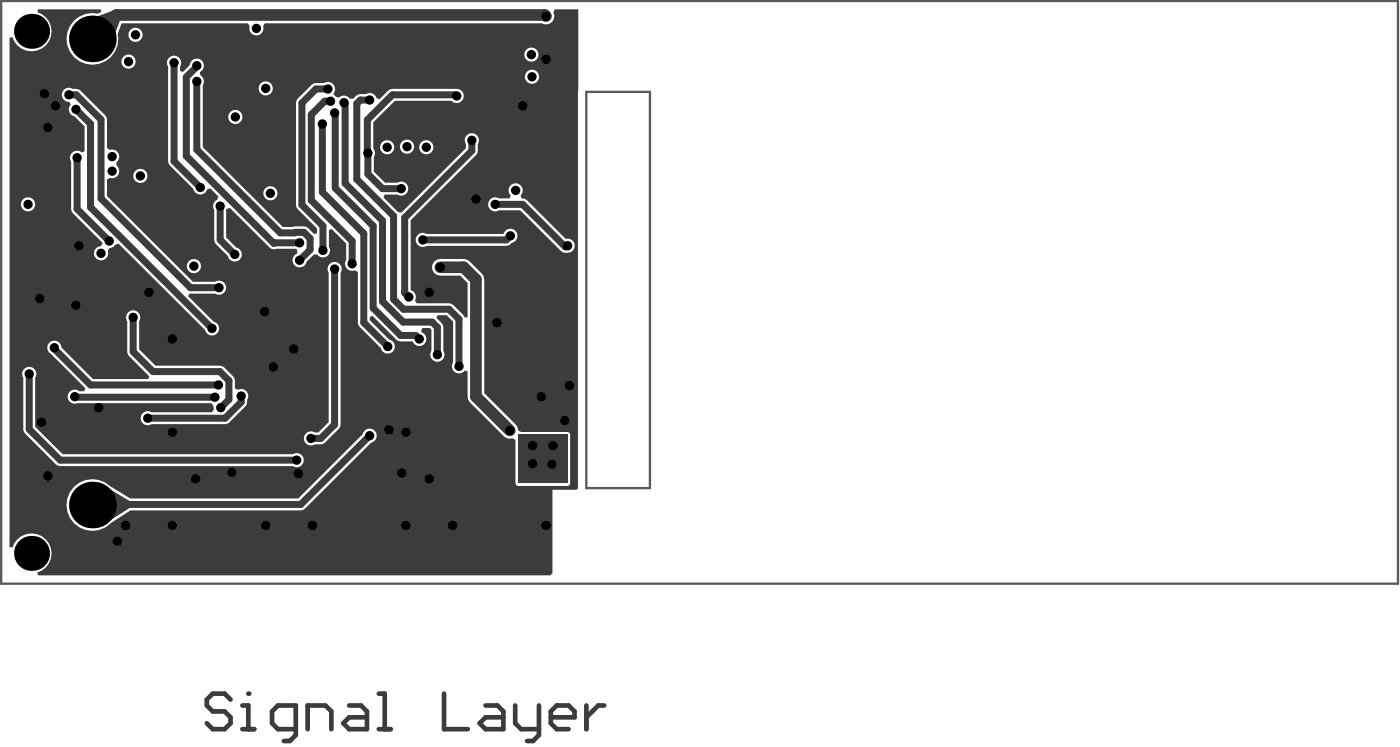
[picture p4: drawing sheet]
<svg xmlns="http://www.w3.org/2000/svg" width="200mm" height="107mm" viewBox="0 0 200 107" stroke-linecap="round" stroke-linejoin="round" font-family="sans-serif">
<path d="M.2 .1h199.2v83.1h-199.2zM83.6 13.1h9.1v56.5h-9.1z" fill="none" stroke="#5a5a5a" stroke-width=".33"/>
<g fill="#3c3c3c">
<path d="M13.9 2.3l2.1-.7 1.2 1.1-.8 2.1z"/>
<path d="M15.5 69.6l3 1.8v1l-2.9 1.9z"/>
<path d="M1.4 5.4l.4-.1a2.85 2.85 0 0 0 4.7 1.2 2.85 2.85 0 0 0-1.2-4.7l.1-.5h9v.4l-.5 .3a3.7 3.7 0 0 0-4.4 3.3 3.7 3.7 0 0 0 3.9 3.9 3.7 3.7 0 0 0 3.4-4.4l.5-1.5h18l.3 .4a1.01 1.01 0 0 0 1 1.4 1.01 1.01 0 0 0 .9-1.4l.3-.4h39.5a1.16 1.16 0 0 0 1.4-.1 1.16 1.16 0 0 0 .2-1.4l.2-.5h3.4l-.1 68.3-.2 .3h-3.4v11.9l-.3 .3h-73.1l-.1-.5a2.85 2.85 0 0 0 1.2-4.7 2.85 2.85 0 0 0-4.7 1.2l-.4-.1zM18.3 5a1.02 1.02 0 0 0 2 0 1.02 1.02 0 0 0-2 0zM74.8 7.8a1.02 1.02 0 0 0 2 0 1.02 1.02 0 0 0-2 0zM17.3 8.8a1.02 1.02 0 0 0 2 0 1.02 1.02 0 0 0-2 0zM74.9 10.9a1.02 1.02 0 0 0 2 0 1.02 1.02 0 0 0-2 0zM36.9 12.6a1.02 1.02 0 0 0 2 0 1.02 1.02 0 0 0-2 0zM24.1 8.2a.97 .97 0 0 0-.1 1.3v13.8l3.6 3.7a1 1 0 0 0 .9 .8 1 1 0 0 0 1-.8l.5-.1 1.1 1.1-.1 .5a.99 .99 0 0 0-.4 1.4v4.6l1.9 2a1.01 1.01 0 0 0 1.7 .5 1.01 1.01 0 0 0-.5-1.7l-1.5-1.4v-4l.1-.1 .5-.1 5.7 5.6a.83 .83 0 0 0 .9 .2h2.8l.1 .1 .1 .4-.1 .2a1.01 1.01 0 0 0-.2 1.7 1.01 1.01 0 0 0 1.6-.5l1.1-1.1a.84 .84 0 0 1 .9 .3 1 1 0 0 0 1.1-.2 1 1 0 0 0 .1-1.2v-2.4l.4-.1 2.1 2v2.4a1 1 0 0 0 .1 1.2 1 1 0 0 0 1.1 .3l.4 .2 .1 7.5 3.2 3.4a1.01 1.01 0 0 0 1.7 .4 1.01 1.01 0 0 0-.5-1.6l-2.8-2.8v-.5l.4-.2 3.7 3.6 2.1 .1a1.01 1.01 0 0 0 1.6 .4 1.01 1.01 0 0 0-.3-1.7l-.2-.2 .3-.4h1l.2 .2v3.1a1.01 1.01 0 0 0 .9 1.5 1.01 1.01 0 0 0 .8-1.5v-3.4l-.2-.6-.7-.7 .1-.4h1.3l.9 .9v5.8a1 1 0 0 0 .3 1.4 1 1 0 0 0 1.4-.3l.4 .2v3.6l.1 .4 .2 .4 4.9 4.8 .4 .3 .4 .1 .4-.1 .4 .2v6.3l.1 .2 .3 .1h7.1l.2-.1 .1-.2v-7l-.1-.3-.2-.1h-6.7l-.4-.2-.1-.5-.2-.3-4.5-4.5v-16.2l-.1-.5-.3-.4-1.7-1.7-.4-.3-.5-.1h-3.3a1.19 1.19 0 0 0-1.2 1.2 1.19 1.19 0 0 0 1.2 1.2h2.8l1.1 1.1v4.8l-.4 .1-.2-.4-1.7-1.6h-5l-.2-.5a.97 .97 0 0 0-.6-1.4v-10l9.3-9.3 .2-.6v-1a1.01 1.01 0 0 0-.8-1.5 1.01 1.01 0 0 0-.9 1.5v.7l-9.1 9.1-.5-.1-2.1-2 .2-.4h1.8a1.01 1.01 0 0 0 1.5-.9 1.01 1.01 0 0 0-1.5-.8h-1.8l-1.6-1.6v-2.1a.93 .93 0 0 0-.1-1.2v-3.8l3.1-3h8.1a1.02 1.02 0 0 0 1.7-.4 1.02 1.02 0 0 0-1.1-1.3h-9l-.6 .2-1.3 1.2-.4-.1a.98 .98 0 0 0-1.5-.6 1.59 1.59 0 0 0-1.8 .7l-.5-.1a1.01 1.01 0 0 0-1.6-.1l-.4-.1-.4-.3a1.05 1.05 0 0 0 .1-1.4 1.05 1.05 0 0 0-1.4-.3h-1.1l-.6 .3-2 2-.3 .6v14.5l.3 .6 2.7 2.8v.6l-.4 .2a2.49 2.49 0 0 0-3-1h-1.5l-11.4-11.4v-8.9a.95 .95 0 0 0-.3-1.3l-.1-.5a1.01 1.01 0 0 0 .1-1.8 1.01 1.01 0 0 0-1.5 .8l-1 1-.4-.2v-.6a1.01 1.01 0 0 0-.3-1.4 1.01 1.01 0 0 0-1.3 .1zM32.5 16.7a1.05 1.05 0 0 0 2.1 0 1.05 1.05 0 0 0-2.1 0zM9.1 12.8a1.01 1.01 0 0 0-.2 1.1 1.01 1.01 0 0 0 1 .6l.2 .4a.99 .99 0 0 0 .5 1.7l1.5 1.4v3.5l-.5 .2a1 1 0 0 0-1.3 0 1 1 0 0 0-.2 1.3l.1 7.1 4.4 4.5-.2 .5a1.01 1.01 0 0 0-1 1.2 1.01 1.01 0 0 0 1.3 .8 1.01 1.01 0 0 0 .7-1.3l.2-.4 .4-.1 .4-.4 .5-.1 12.4 12.3a1.01 1.01 0 0 0 1.7 .5 1.01 1.01 0 0 0-.5-1.7l-3.7-3.7 .2-.3h3.7a1.01 1.01 0 0 0 1.6-.9 1.01 1.01 0 0 0-1.6-.8h-3.2l-12.2-12.2v-2.4l.4-.2a1 1 0 0 0 1.2-.5 1 1 0 0 0-.3-1.3v-.5a1 1 0 0 0 .3-1.2 1 1 0 0 0-1.2-.5l-.4-.3-.1-4.4-3.7-3.8-.3-.2h-.8a.97 .97 0 0 0-1.3 .1zM57 20.9a1.05 1.05 0 0 0 2.1 0 1.05 1.05 0 0 0-2.1 0zM59.8 21a1.02 1.02 0 0 0 2 0 1.02 1.02 0 0 0-2 0zM54.2 21a1.02 1.02 0 0 0 2 0 1.02 1.02 0 0 0-2 0zM19 25.1a1.02 1.02 0 0 0 2 0 1.02 1.02 0 0 0-2 0zM69.9 28.4a1.01 1.01 0 0 0-.1 1.4 1.01 1.01 0 0 0 1.4 .2h3l5.8 5.8a1.21 1.21 0 0 0 2-.8 1 1 0 0 0-1.3-.9l-5.6-5.6-.2-.1-.5-.1-.1-.4a1.02 1.02 0 0 0 0-1.5 1.02 1.02 0 0 0-1.5 0 1.02 1.02 0 0 0 0 1.5l-.1 .4h-1.5a.97 .97 0 0 0-1.3 .1zM37.5 27.6a1.05 1.05 0 0 0 2.1 0 1.05 1.05 0 0 0-2.1 0zM3 29.1a1.02 1.02 0 0 0 2 0 1.02 1.02 0 0 0-2 0zM59.6 33.5a1.01 1.01 0 0 0-.1 1.3 1.01 1.01 0 0 0 1.3 .3h11.4l.3-.1 .5-.4a1.01 1.01 0 0 0 .5-1.7 1.01 1.01 0 0 0-1.7 .5h-11a.97 .97 0 0 0-1.2 .1zM26.6 38a1.05 1.05 0 0 0 2.1 0 1.05 1.05 0 0 0-2.1 0zM7 48.9a1 1 0 0 0 .2 1.6l5 4.9-.2 .4h-.7a1.01 1.01 0 0 0-1.6 .6 1.01 1.01 0 0 0 1.4 1.1h19a1.05 1.05 0 0 1 .4 .9l-.3 .4h-8.6a1.01 1.01 0 0 0-1.5 .8 1.01 1.01 0 0 0 1.5 .9l10.8-.1 2.6-2.4 .2-.3v-.7a1 1 0 0 0-.1-1.2 1 1 0 0 0-1.2-.2l-.4-.2-.1-1.4-1.7-1.8h-9.5l-2.4-2.4v-4a1.01 1.01 0 0 0-.8-1.5 1.01 1.01 0 0 0-.9 1.5l.1 4.7 3.1 3.1-.1 .5h-7.9l-4.5-4.5a1.02 1.02 0 0 0-.7-1 1.02 1.02 0 0 0-1.1 .3zM47 37.7a.96 .96 0 0 0-.1 1.2v21.3l-1.5 1.5h-.5a1.01 1.01 0 0 0-1.6 .8 1.01 1.01 0 0 0 1.6 .9h.9l.6-.3 1.9-1.9 .3-.6v-21.7a1.01 1.01 0 0 0-.2-1.3 1.01 1.01 0 0 0-1.4 .1zM3.4 52.6a.96 .96 0 0 0-.1 1.3l.1 7.6 4.9 4.9 33.5 .1a1.01 1.01 0 0 0 1.5-.9 1.01 1.01 0 0 0-1.5-.8h-32.9l-3.9-3.9v-7a1.01 1.01 0 0 0-.2-1.4 1.01 1.01 0 0 0-1.4 .1zM10.6 69.4a3.7 3.7 0 0 0 0 5.3 3.7 3.7 0 0 0 5.2-.1l2.8-1.8 24.6-.1 9.7-9.6a1.01 1.01 0 0 0 .5-1.7 1.01 1.01 0 0 0-1.7 .5l-9.2 9.2h-23.9l-2.9-1.8a3.7 3.7 0 0 0-5.1 .1z"/>
</g>
<g fill="none" stroke="#3c3c3c" stroke-width="1">
<path d="M9.8 13.5h1.1l3.5 3.6v11.2l12.8 12.7h4M10.8 15.6l2.1 2.1v11.9l17.3 17.2M24.8 8.9v14.1l3.8 3.7M28.1 11.6v9.7l11.9 11.9 3.3-.1 .9 .9v1.6l-1.5 1.5M28.1 9.4v.1l-1.5 1.5v11.2l12.5 12.5v-.1h3.6M46 17.7v9.7l5.9 5.9v12.7l3.4 3.4M46.8 12.7h-1.7l-2 2v14.5l3 3v3.5M47.1 14.4h-.8l-1.9 1.9v12.3l5.8 5.8v3.2M47.8 16.1v10.7l5.4 5.4v11.7l3.9 3.9h2.2l.5 .5M49.2 14.6v11.6l5.4 5.3v11.5l2.9 2.9h4.1l.8 .8v3.9M52.7 14.3h-1.3l-.5 .5v10.8l5.2 5.2v11.9l1.5 1.4h6.4l1.5 1.4v6.7M65.1 13.7l-.1-.2h-9l-3.6 3.6v4.9"/>
<path d="M11 22.5v7.3l4.6 4.6M31.4 29.4v4.8l2.1 2.1M47.7 38.4v22.2l-1.9 1.9h-1.5M52.5 21.8v3l2.1 2.1h2.6M67.3 20v1.5l-9.6 9.6v10.7l.6 .6M70.6 29.1h3.9l6.1 6.1 .2-.2h.2M72.8 33.6l-.6 .6h-11.9M4.2 53.3v7.9l4.4 4.4h33.7M7.7 49.6v.2l5.2 5.1h18.3M10.7 56.6v.1h20M19 45.3v4.9l2.8 2.8h9.6l1.3 1.3v2.7l-1.2 1.2M34.4 56.5v.9l-2.3 2.2h-11"/>
<path d="M52.7 62.1l-9.8 9.8h-28.6"/>
</g>
<path d="M77.9 2.3l-.2-.2h-61.1l-3.3 3.4M62.8 38.1h3.3l1.8 1.8v16.7l4.8 4.8" fill="none" stroke="#3c3c3c" stroke-width="1.7"/>
<path d="M73.9 62h7.1v7h-7.1z" fill-rule="evenodd" fill="#3c3c3c"/>
<path d="M32.9 99.8l-.9-.9h-1.7l-.8 .9v.8l.8 .9h1.7l.9 .8v.9l-.9 .8h-1.7l-.8-.8M34.6 104h1.7M34.6 100.6h.8v3.4" fill="none" stroke="#3c3c3c" stroke-width=".67"/>
<circle cx="35.4" cy="98.9" r=".33" fill="#3c3c3c"/>
<path d="M54 98.9h.9v5.1M63.3 98.9v5.1h3.4M42.2 104h-2.6l-.8-.8v-1.7l.8-.9h2.6v4.2l-.9 .9h-.8M43.9 104v-3.4h2.5l.9 .9v2.5M49.8 100.6h1.7l.8 .9v2.5h-2.5l-.8-.8 .8-.9h2.5M54 104h1.7M69.3 100.6h1.6l.9 .9v2.5h-2.5l-.9-.8 .9-.9h2.5M73.5 100.6v2.6l.8 .8h2.6M76.9 100.6v4.2l-.9 .9h-.8M78.6 102.3h3.3v-.8l-.8-.9h-1.7l-.8 .9v1.7l.8 .8h1.7M83.6 100.6v3.4M86.2 100.6h-.9l-1.7 1.7" fill="none" stroke="#3c3c3c" stroke-width=".67"/>
<g fill="#000">
<circle cx="4.5" cy="4.5" r="2.5"/>
<circle cx="6.3" cy="13.4" r=".67"/>
<circle cx="6.8" cy="18.2" r=".67"/>
<circle cx="7.9" cy="15.1" r=".67"/>
<circle cx="9.8" cy="13.5" r=".67"/>
<circle cx="10.8" cy="15.6" r=".67"/>
<circle cx="13.2" cy="5.5" r="3.3"/>
<circle cx="18.3" cy="8.8" r=".67"/>
<circle cx="19.3" cy="5" r=".67"/>
<circle cx="24.8" cy="9" r=".67"/>
<circle cx="28.1" cy="11.6" r=".67"/>
<circle cx="28.1" cy="9.4" r=".67"/>
<circle cx="33.6" cy="16.7" r=".67"/>
<circle cx="36.6" cy="4.1" r=".67"/>
<circle cx="37.9" cy="12.6" r=".67"/>
<circle cx="46" cy="17.7" r=".67"/>
<circle cx="46.8" cy="12.7" r=".67"/>
<circle cx="47.1" cy="14.4" r=".67"/>
<circle cx="47.7" cy="16.1" r=".67"/>
<circle cx="49.1" cy="14.6" r=".67"/>
<circle cx="52.7" cy="14.3" r=".67"/>
<circle cx="65.1" cy="13.7" r=".67"/>
<circle cx="74.5" cy="15.1" r=".67"/>
<circle cx="75.8" cy="7.8" r=".67"/>
<circle cx="75.9" cy="10.9" r=".67"/>
<circle cx="77.9" cy="2.3" r=".67"/>
<circle cx="77.9" cy="8.5" r=".67"/>
<circle cx="4" cy="29.1" r=".67"/>
<circle cx="11" cy="22.5" r=".67"/>
<circle cx="11.2" cy="35" r=".67"/>
<circle cx="14.4" cy="36.1" r=".67"/>
<circle cx="15.6" cy="34.4" r=".67"/>
<circle cx="16" cy="22.3" r=".67"/>
<circle cx="16" cy="24.4" r=".67"/>
<circle cx="20" cy="25.1" r=".67"/>
<circle cx="27.7" cy="38" r=".67"/>
<circle cx="28.6" cy="26.7" r=".67"/>
<circle cx="31.4" cy="29.4" r=".67"/>
<circle cx="33.5" cy="36.3" r=".67"/>
<circle cx="38.6" cy="27.6" r=".67"/>
<circle cx="42.7" cy="34.6" r=".67"/>
<circle cx="42.7" cy="37.1" r=".67"/>
<circle cx="46.1" cy="35.7" r=".67"/>
<circle cx="47.7" cy="38.4" r=".67"/>
<circle cx="50.2" cy="37.6" r=".67"/>
<circle cx="52.5" cy="21.8" r=".67"/>
<circle cx="55.2" cy="21" r=".67"/>
<circle cx="57.2" cy="26.9" r=".67"/>
<circle cx="58.1" cy="20.9" r=".67"/>
<circle cx="60.3" cy="34.2" r=".67"/>
<circle cx="60.8" cy="21" r=".67"/>
<circle cx="62.8" cy="38.1" r=".67"/>
<circle cx="67.3" cy="20" r=".67"/>
<circle cx="67.9" cy="28.4" r=".67"/>
<circle cx="70.6" cy="29.1" r=".67"/>
<circle cx="72.8" cy="33.6" r=".67"/>
<circle cx="73.5" cy="27.2" r=".67"/>
<circle cx="81" cy="35" r=".67"/>
<circle cx="4.2" cy="53.3" r=".67"/>
<circle cx="5.7" cy="42.6" r=".67"/>
<circle cx="7.7" cy="49.6" r=".67"/>
<circle cx="10.7" cy="56.6" r=".67"/>
<circle cx="10.8" cy="43.5" r=".67"/>
<circle cx="14.1" cy="58.2" r=".67"/>
<circle cx="19" cy="45.3" r=".67"/>
<circle cx="21.1" cy="59.6" r=".67"/>
<circle cx="21.2" cy="41.7" r=".67"/>
<circle cx="24.6" cy="48.3" r=".67"/>
<circle cx="30.2" cy="46.8" r=".67"/>
<circle cx="30.7" cy="56.7" r=".67"/>
<circle cx="31.2" cy="54.9" r=".67"/>
<circle cx="31.2" cy="41" r=".67"/>
<circle cx="31.5" cy="58.2" r=".67"/>
<circle cx="34.4" cy="56.5" r=".67"/>
<circle cx="37.7" cy="44.4" r=".67"/>
<circle cx="39" cy="52.3" r=".67"/>
<circle cx="41.9" cy="49.8" r=".67"/>
<circle cx="55.3" cy="49.4" r=".67"/>
<circle cx="58.3" cy="42.4" r=".67"/>
<circle cx="59.8" cy="48.3" r=".67"/>
<circle cx="61.2" cy="41.7" r=".67"/>
<circle cx="62.4" cy="50.6" r=".67"/>
<circle cx="65.5" cy="52.3" r=".67"/>
<circle cx="70.9" cy="46" r=".67"/>
<circle cx="77.2" cy="56.6" r=".67"/>
<circle cx="80.5" cy="60" r=".67"/>
<circle cx="81.2" cy="55" r=".67"/>
<circle cx="4.5" cy="78.9" r="2.5"/>
<circle cx="5.9" cy="60.2" r=".67"/>
<circle cx="6.8" cy="67.9" r=".67"/>
<circle cx="13.2" cy="72" r="3.3"/>
<circle cx="16.7" cy="77.2" r=".67"/>
<circle cx="17.9" cy="74.9" r=".67"/>
<circle cx="24.6" cy="61.6" r=".67"/>
<circle cx="24.6" cy="74.9" r=".67"/>
<circle cx="27.9" cy="68.3" r=".67"/>
<circle cx="33.1" cy="67.4" r=".67"/>
<circle cx="37.9" cy="74.9" r=".67"/>
<circle cx="42.3" cy="65.6" r=".67"/>
<circle cx="42.6" cy="67.5" r=".67"/>
<circle cx="44.3" cy="62.5" r=".67"/>
<circle cx="44.6" cy="74.9" r=".67"/>
<circle cx="52.7" cy="62.1" r=".67"/>
<circle cx="55.5" cy="61.3" r=".67"/>
<circle cx="57.3" cy="67.5" r=".67"/>
<circle cx="57.9" cy="61.6" r=".67"/>
<circle cx="57.9" cy="74.9" r=".67"/>
<circle cx="61.2" cy="68.3" r=".67"/>
<circle cx="64.6" cy="74.9" r=".67"/>
<circle cx="72.7" cy="61.4" r=".67"/>
<circle cx="76" cy="63.6" r=".67"/>
<circle cx="76" cy="66.1" r=".67"/>
<circle cx="77.9" cy="74.9" r=".67"/>
<circle cx="78.7" cy="66.2" r=".67"/>
<circle cx="78.9" cy="63.6" r=".67"/>
</g>
</svg>
